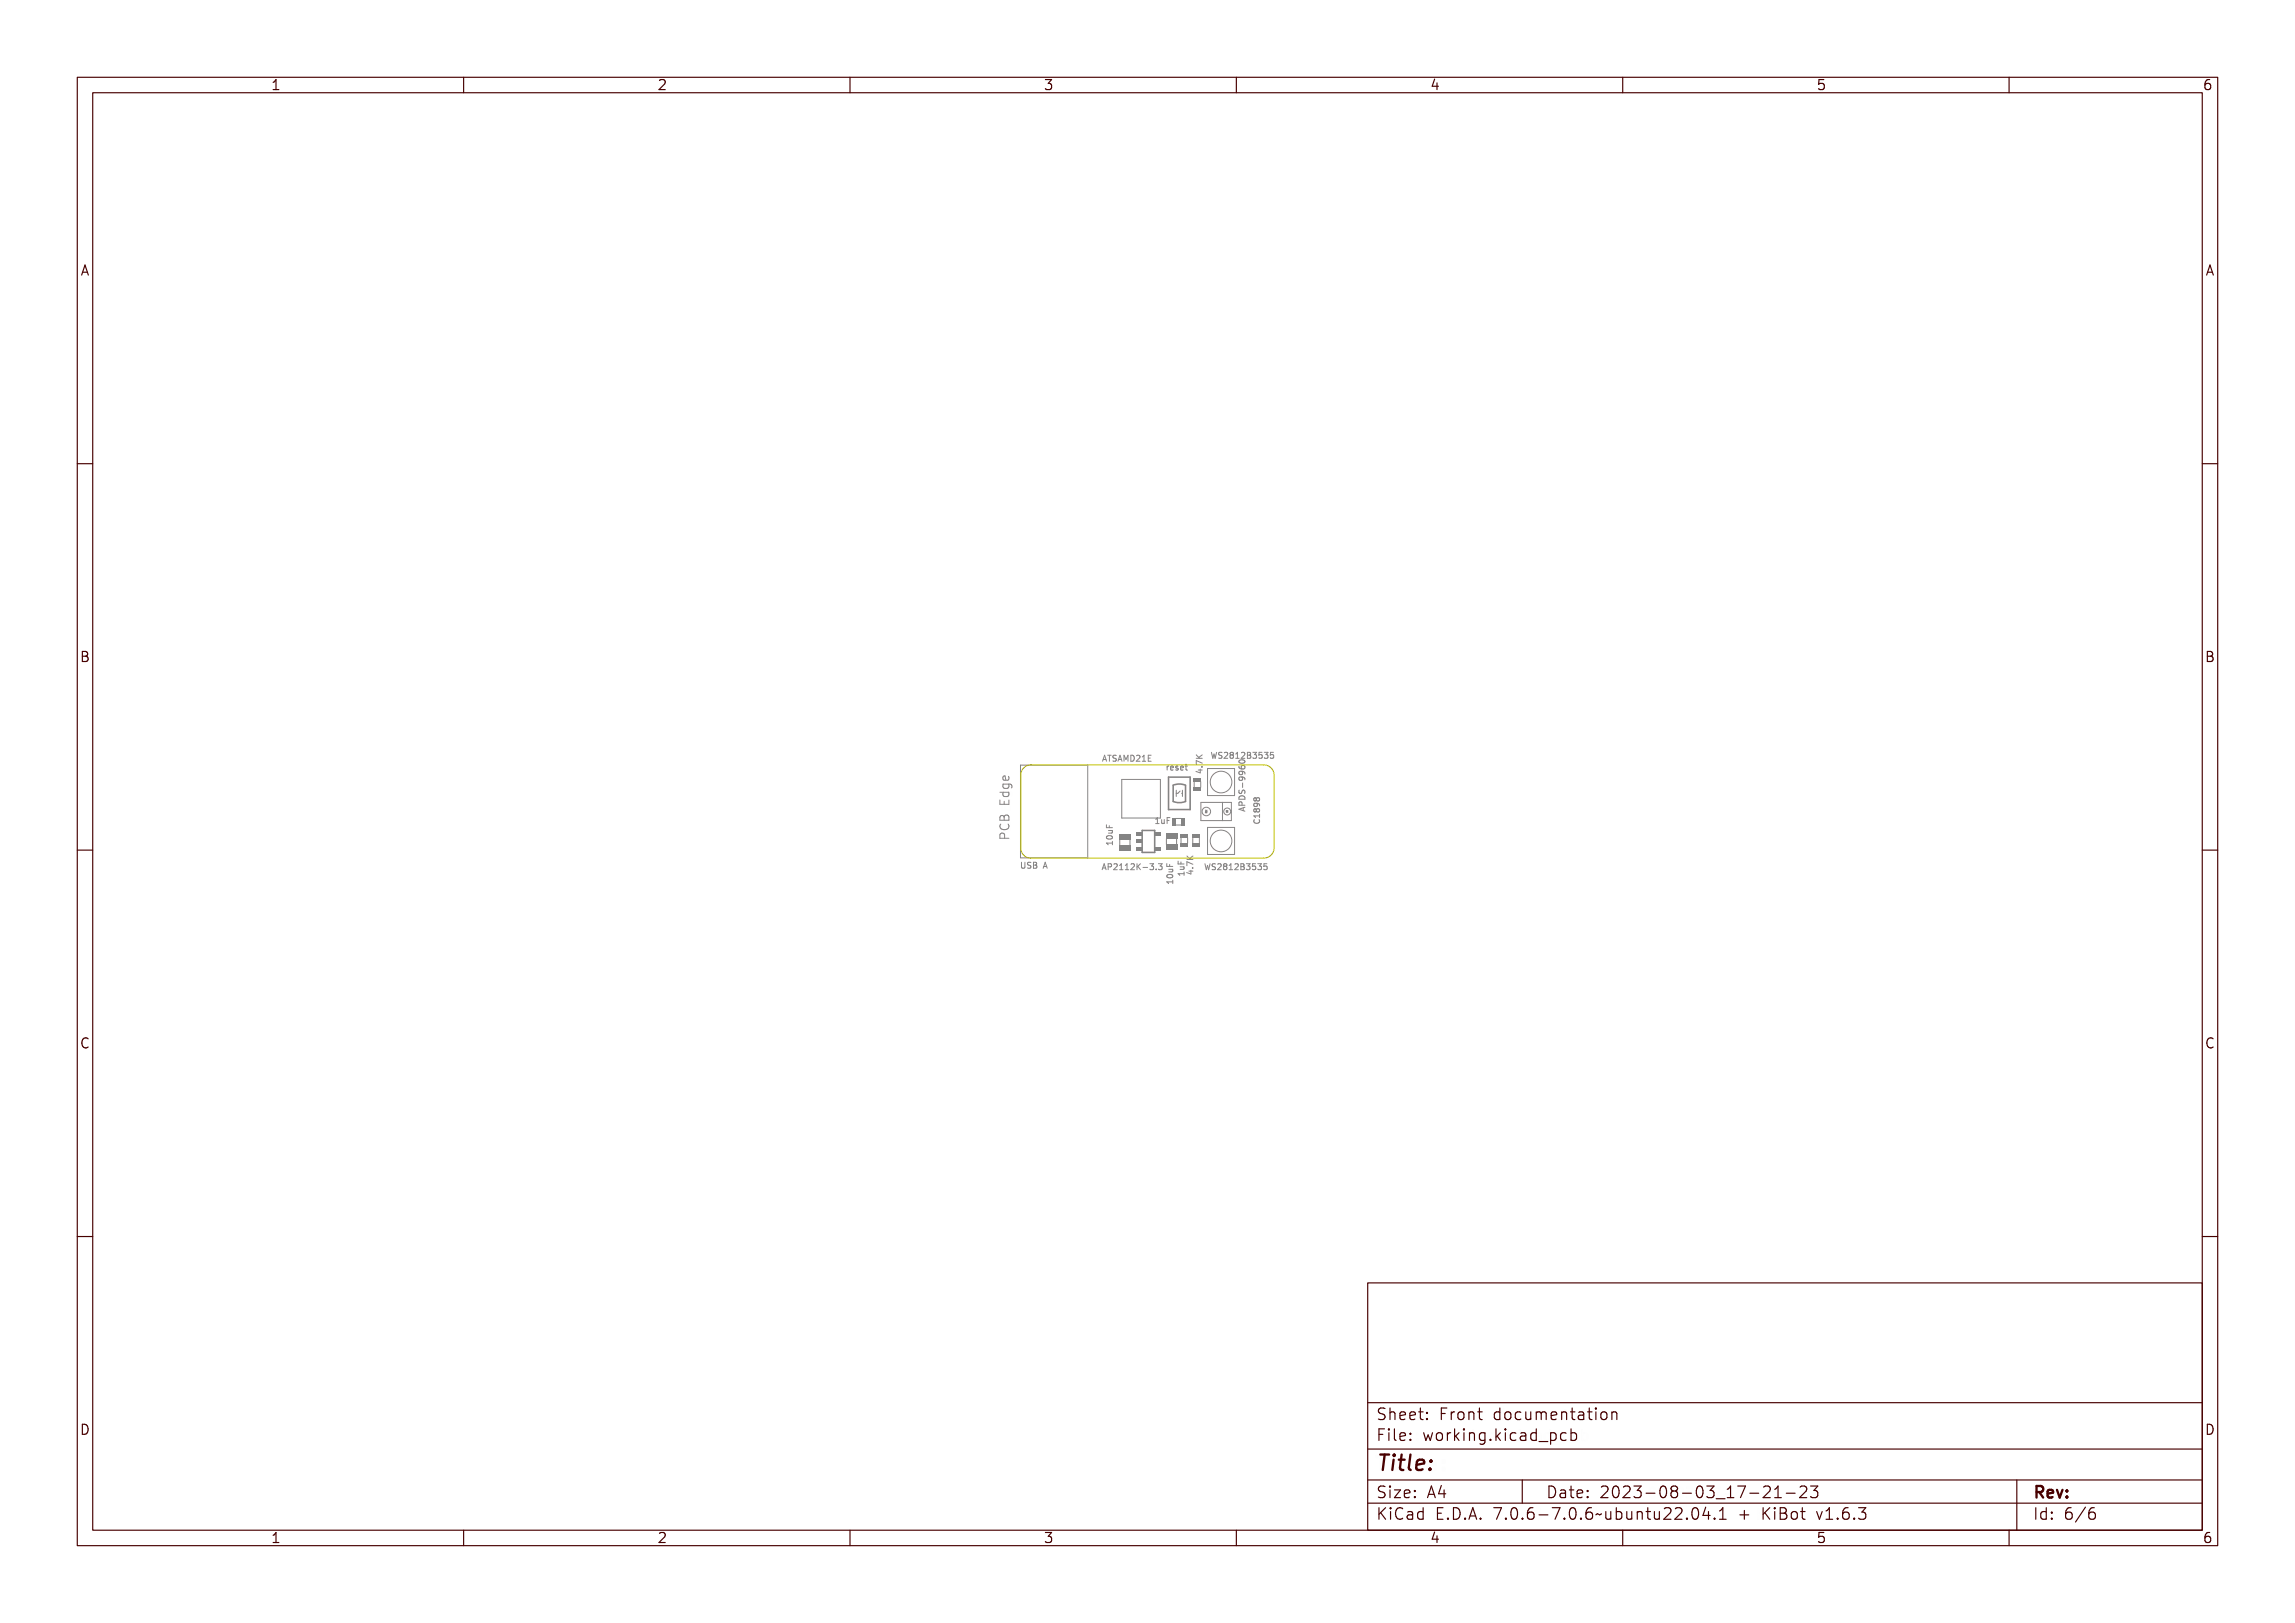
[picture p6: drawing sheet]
<svg xmlns="http://www.w3.org/2000/svg" width="297mm" height="210mm" viewBox="0 0 297 210" stroke-linecap="round" stroke-linejoin="round" font-family="sans-serif">
<defs><g id="words">
<text font-size="2.7" fill="#480000" x="178" y="190.3">Title:</text>
<g font-size="2" fill="#480000">
<text x="178" y="183.7">Sheet: Front documentation</text>
<text x="178" y="186.5">File: working.kicad_pcb</text>
<text x="178" y="193.9">Size: A4</text>
<text x="178" y="196.6">KiCad E.D.A. 7.0.6-7.0.6~ubuntu22.04.1 + KiBot v1.6.3</text>
<text x="200" y="193.9">Date: 2023-08-03_17-21-23</text>
<text x="263" y="196.6">Id: 6/6</text>
<text x="263" y="193.9">Rev:</text>
</g>
<g font-size="1.7" fill="#480000">
<text x="35" y="11.7">1</text>
<text x="85" y="11.7">2</text>
<text x="135" y="11.7">3</text>
<text x="185" y="11.7">4</text>
<text x="235" y="11.7">5</text>
<text x="285" y="11.7">6</text>
<text x="10.5" y="35.7">A</text>
<text x="285.5" y="35.7">A</text>
<text x="10.5" y="85.6">B</text>
<text x="285.5" y="85.6">B</text>
<text x="10.5" y="135.7">C</text>
<text x="285.5" y="135.7">C</text>
<text x="10.5" y="185.6">D</text>
<text x="285.5" y="185.6">D</text>
<text x="35" y="199.7">1</text>
<text x="85" y="199.7">2</text>
<text x="135" y="199.7">3</text>
<text x="185" y="199.7">4</text>
<text x="235" y="199.7">5</text>
<text x="285" y="199.7">6</text>
</g>
<g font-size="1" fill="#848484">
<text x="142.6" y="98.5">ATSAMD21E</text>
<text x="150.6" y="99.7">reset</text>
<text x="155.6" y="100.2" transform="rotate(-90 155.6 100.2)">4.7K</text>
<text x="158.2" y="98.2">WS2812B3535</text>
<text x="149.7" y="106.6">1uF</text>
<text x="161.1" y="105.1" transform="rotate(-90 161.1 105.1)">APDS-9960</text>
<text x="132" y="112.4">USB A</text>
<text x="142.5" y="112.6">AP2112K-3.3</text>
<text x="144" y="109.1" transform="rotate(-90 144 109.1)">10uF</text>
<text x="153.3" y="113.2" transform="rotate(-90 153.3 113.2)">1uF</text>
<text x="154.4" y="113.1" transform="rotate(-90 154.4 113.1)">4.7K</text>
<text x="155.8" y="112.6">WS2812B3535</text>
<text x="151.8" y="114.1" transform="rotate(-90 151.8 114.1)">10uF</text>
</g>
</g></defs>
<g fill="none" stroke="#848484" stroke-width=".13">
<path d="M142.8 97.8h.2l.2 .7h-.1l-.1-.2h-.2l-.1 .2h-.1zM142.9 97.9l.1 .3h-.2zM143.2 97.8h.6v.1h-.2v.6h-.1v-.6h-.3zM144 97.8h.2h.1v.1a.14 .14 0 0 0-.2 0 .14 .14 0 0 0 0 .2 .24 .24 0 0 1 .3 .2 .24 .24 0 0 1-.2 .3 .24 .24 0 0 1-.3-.2 .18 .18 0 0 0 .3 .1 .18 .18 0 0 0 0-.3 .24 .24 0 0 1-.3-.1 .24 .24 0 0 1 .1-.3zM144.7 97.8h.1l.3 .7h-.1l-.1-.2h-.3v.2h-.1zM144.8 97.9l.1 .3h-.2zM145.1 97.8h.2l.1 .4 .1-.4h.2v.7h-.1v-.6l-.2 .4-.2-.4v.6h-.1zM145.8 97.8a.39 .39 0 0 1 .5 .4 .39 .39 0 0 1-.5 .3zM145.9 97.9a.3 .3 0 0 1 .3 .3 .3 .3 0 0 1-.3 .2zM146.4 97.8a.27 .27 0 0 1 .4 .1 .27 .27 0 0 1-.1 .4l-.2 .1h.4v.1h-.5l.3-.3a.19 .19 0 0 0 0-.3 .19 .19 0 0 0-.3 0zM147.1 97.8h.2v.6h.2v.1h-.4v-.1h.1v-.5h-.1zM147.7 97.8h.4v.1h-.3v.2h.3v.1h-.3v.2h.3v.1h-.4z"/>
<path d="M148.6 98.1h.3M149 97.7h-.4v.8h.4M150.8 99.1l.2 .1a.15 .15 0 0 1 .1-.1 .15 .15 0 0 1 .1 .1 .19 .19 0 0 0-.2 0 .19 .19 0 0 0-.1 .2v.3h-.1zM151.4 99.2l.3-.1 .1 .3h-.4a.23 .23 0 0 0 .4 .2 .28 .28 0 0 1-.4 0 .28 .28 0 0 1 0-.4zM151.5 99.2h.2v.1h-.3zM152.1 99.1h.3v.1h-.3v.1a.21 .21 0 0 1 .3 .1 .21 .21 0 0 1-.1 .3 .21 .21 0 0 1-.3-.1h.1a.13 .13 0 0 0 .1 0 .13 .13 0 0 0 .1-.1l-.1-.1a.16 .16 0 0 1-.2-.1 .16 .16 0 0 1 .1-.2zM152.7 99.2l.2-.1 .2 .3h-.4a.23 .23 0 0 0 .4 .2 .28 .28 0 0 1-.5 0 .28 .28 0 0 1 .1-.4zM152.7 99.2h.2l.1 .1h-.3zM153.4 98.9h.1v.2h.2v.1h-.2v.3l.2 .2-.3-.1v-.4h-.2l.2-.1zM154.9 99.7h.4l.1-.1v.1h.2v.1h-.2v.3h-.1l-.4-.3zM154.9 98.4l.7 .3v.1l-.7-.3v.4zM154.9 97.7l.3 .3 .4-.3v.1l-.4 .3h.4v.1h-.7v-.1h.3l-.3-.3z"/>
<path d="M155 99.8h.3v.2zM155.5 99.2h.1v.1h-.1zM156.8 97.3l.2 .8 .1-.5 .2 .5 .1-.8M157.7 98.1h.1M157.8 97.3l-.1 .2 .1 .2M158.2 97.4h.1v.6l.1-.4h.1l.1 .4 .1-.6h.1l-.1 .8h-.1l-.1-.5-.1 .5h-.1zM158.9 97.4h.2h.2l-.1 .1a.14 .14 0 0 0-.2 0 .14 .14 0 0 0 .1 .2 .24 .24 0 0 1 .2 .2 .24 .24 0 0 1-.2 .3 .24 .24 0 0 1-.2-.2 .18 .18 0 0 0 .2 .1 .18 .18 0 0 0 .1-.3 .24 .24 0 0 1-.3-.1 .24 .24 0 0 1 0-.3zM159.5 97.4a.27 .27 0 0 1 .4 .1 .27 .27 0 0 1-.1 .4l-.2 .2h.3v.1h-.4l.2-.4a.19 .19 0 0 0 .1-.3 .19 .19 0 0 0-.3 0zM160.2 97.4a.21 .21 0 0 1 .3 0 .21 .21 0 0 1-.1 .3 .22 .22 0 0 1 .1 .4 .22 .22 0 0 1-.3 0 .22 .22 0 0 1 0-.4l-.1-.1zM160.3 98.5a.41 .41 0 0 0 .4 .3 .41 .41 0 0 0 .4-.3M160.3 99.1v.2M160.5 99.6l.3-.1a.31 .31 0 0 1 .4 .3 .44 .44 0 0 1-.4 .2 .44 .44 0 0 1-.4-.2z"/>
<path d="M160.5 99.7a.34 .34 0 0 1 .6 .1 .34 .34 0 0 1-.6-.1zM160.6 99.2l.2-.1h.2l.1 .1M160.8 97.4h.2v.7h.2v.1h-.4v-.1h.1v-.6h-.1zM161.4 97.4a.27 .27 0 0 1 .4 .1 .27 .27 0 0 1-.2 .4l-.1 .2h.3v.1h-.5l.3-.4a.19 .19 0 0 0 0-.3 .19 .19 0 0 0-.2 0zM162 97.4h.2a.18 .18 0 0 1 .2 .1 .18 .18 0 0 1-.1 .2 .21 .21 0 0 1 .2 .3 .21 .21 0 0 1-.3 .2h-.2zM162.1 97.8h.1a.14 .14 0 0 1 .2 .1 .14 .14 0 0 1-.2 .2h-.1zM162.1 97.5h.1a.12 .12 0 0 1 .1 .1 .12 .12 0 0 1-.1 .1h-.1zM162.6 97.4a.23 .23 0 0 1 .4 0 .23 .23 0 0 1-.1 .3 .23 .23 0 0 1 .1 .4 .23 .23 0 0 1-.4-.1 .18 .18 0 0 0 .2 .1 .18 .18 0 0 0 .1-.2 .18 .18 0 0 0-.2-.1v-.1a.15 .15 0 0 0 .2-.1 .15 .15 0 0 0 0-.2 .15 .15 0 0 0-.2 .1zM163.2 97.4h.4v.1h-.3v.2a.28 .28 0 0 1 .4 .3 .28 .28 0 0 1-.5 .1v-.1a.2 .2 0 0 0 .3 .1 .2 .2 0 0 0 0-.3 .2 .2 0 0 0-.3 0zM163.9 97.4a.23 .23 0 0 1 .3 0 .23 .23 0 0 1 0 .3 .23 .23 0 0 1 0 .4 .23 .23 0 0 1-.4-.1 .18 .18 0 0 0 .3 .1 .18 .18 0 0 0 .1-.2 .18 .18 0 0 0-.2-.1v-.1a.15 .15 0 0 0 .2-.1 .15 .15 0 0 0-.1-.2 .15 .15 0 0 0-.2 .1zM164.5 97.4h.4v.1h-.3v.2a.28 .28 0 0 1 .3 .3 .28 .28 0 0 1-.4 .1v-.1a.2 .2 0 0 0 .2 .1 .2 .2 0 0 0 .1-.3 .2 .2 0 0 0-.3 0zM129.4 103.5v.6h1.2v-.6"/>
<path d="M129.4 102.5h1.2M129.5 105.6l.2-.1 .3 .2a.31 .31 0 0 1 .2-.2 .31 .31 0 0 1 .4 .2v.4h-1.2v-.4zM129.5 106.6a.47 .47 0 0 0 0 .6 .47 .47 0 0 0 .6 .2 .44 .44 0 0 0 .4-.3 .44 .44 0 0 0 0-.5M129.5 103.3h1.2v.2h-.1l.1 .1a.42 .42 0 0 1-.4 .5 .42 .42 0 0 1-.4-.6h.1h-.5zM129.6 104.2h.1v.6h.3v-.5h.2v.5h.4v-.6h.1v.7h-1.1zM129.6 107.1h.2l-.1 .1a.47 .47 0 0 0 .4 .4 .47 .47 0 0 0 .5-.4l-.1-.1h.2a.56 .56 0 0 1-.5 .7 .56 .56 0 0 1-.6-.7zM129.7 106.2l.3-.1 .1 .2a.31 .31 0 0 1 .4-.2 .31 .31 0 0 1 .2 .4v.3h-1.1zM129.7 108a.38 .38 0 0 1 .5 0 .38 .38 0 0 1 .1 .5h.4v.2h-1.1zM129.7 106.3h.3v.4h-.3zM129.8 108.2h.3v.3h-.4zM129.8 101.5h.9l.3 .2-.1 .3M129.8 101.5v.3l.2 .2h.3l.2-.1v-.4"/>
<path d="M129.8 102.5v.3l.2 .3h.3l.2-.1v-.5M129.9 102.4h.8a.41 .41 0 0 1 .3 .6h-.1a.29 .29 0 0 0 0-.3 .29 .29 0 0 0-.3-.2l.1 .1a.41 .41 0 0 1-.4 .5 .41 .41 0 0 1-.4-.5l.1-.1h-.1zM130 101.5l.3-.1v.6a.33 .33 0 0 0 .3-.2 .33 .33 0 0 0-.1-.4h.2a.44 .44 0 0 1-.3 .8 .44 .44 0 0 1-.4-.7zM130 103.7v.4M130 105.7v.4M130 108.5v-.6l-.2-.1-.3 .1-.1 .1v.5h1.2M130 101.6h.2v.4l-.2-.1zM130 103.5h.4l.2 .1a.31 .31 0 0 1-.3 .3 .31 .31 0 0 1-.3-.3zM130 102.6h.4l.2 .1a.3 .3 0 0 1-.3 .3 .3 .3 0 0 1-.3-.3zM130.2 106.3h.3l.1 .4h-.4zM130.5 100.5l.1 .3-.2 .2-.6-.1v-.4l.3-.1 .1 .6M132.1 111.6h.1v.5a.14 .14 0 0 0 .1 .2 .14 .14 0 0 0 .1-.2v-.5h.1v.5a.25 .25 0 0 1-.2 .3 .25 .25 0 0 1-.2-.3z"/>
<path d="M132.7 111.7l.3-.1h.1v.1a.15 .15 0 0 0-.3 0 .14 .14 0 0 0 .1 .2 .24 .24 0 0 1 .3 .2 .24 .24 0 0 1-.2 .3 .24 .24 0 0 1-.3-.2 .18 .18 0 0 0 .2 .1 .18 .18 0 0 0 .1-.2 .24 .24 0 0 1-.3-.1 .24 .24 0 0 1 0-.3zM133.3 111.6h.2a.18 .18 0 0 1 .3 .1 .18 .18 0 0 1-.2 .3 .21 .21 0 0 1 .2 .2 .21 .21 0 0 1-.3 .2h-.2zM133.4 112h.1a.14 .14 0 0 1 .2 .2 .14 .14 0 0 1-.2 .1h-.1zM133.4 111.7h.1a.12 .12 0 0 1 .2 .1 .12 .12 0 0 1-.2 .1h-.1zM134.7 111.6h.2l.2 .8h-.1l-.1-.2h-.2l-.1 .2h-.1zM134.8 111.7l.1 .4h-.2zM135.1 112.1h.3M135.3 111.6l.2 .7M142.8 111.8h.1l.2 .8h-.1v-.2h-.3v.2h-.1zM142.8 111.9l.2 .4h-.3zM143.2 108.7h.7v-.2h.1v.4h-.1v-.1h-.6l.1 .2h-.1zM143.2 106.7h.1v.3h.2v-.3h.1v.3h.4v.1h-.8z"/>
<path d="M143.3 111.8h.2a.25 .25 0 0 1 .2 .3 .25 .25 0 0 1-.3 .2v.3h-.1zM143.3 108l.3-.1a.31 .31 0 0 1 .4 .2 .44 .44 0 0 1-.4 .3 .44 .44 0 0 1-.4-.3zM143.3 108.1a.34 .34 0 0 1 .6 .1 .34 .34 0 0 1-.6-.1zM143.4 111.9h.1a.14 .14 0 0 1 .1 .1 .14 .14 0 0 1-.1 .2h-.1zM143.4 107.3h.6l-.1 .1a.18 .18 0 0 1 .1 .2 .18 .18 0 0 1-.2 .1h-.4v-.1h.5v-.2h-.5zM143.9 111.8a.27 .27 0 0 1 .4 .1 .27 .27 0 0 1-.2 .4l-.1 .2h.3v.1h-.4l.2-.4a.18 .18 0 0 0 .1-.3 .18 .18 0 0 0-.3 0zM144.5 111.8h.3v.7h.2v.1h-.5v-.1h.2v-.6h-.2zM145.2 111.8h.2v.7h.2v.1h-.4v-.1h.1v-.6h-.1zM145.7 111.8a.27 .27 0 0 1 .5 .1 .27 .27 0 0 1-.2 .4l-.2 .2h.4v.1h-.5l.3-.4a.18 .18 0 0 0 0-.3 .18 .18 0 0 0-.3 0zM146.3 111.8h.1v.3l.4-.3h.1l-.3 .3 .3 .5h-.1l-.3-.4-.1 .4h-.1zM147.1 112.2h.2v.1h-.2zM147.6 111.8a.23 .23 0 0 1 .4 0 .23 .23 0 0 1-.1 .4 .23 .23 0 0 1 .1 .4 .23 .23 0 0 1-.4-.2 .18 .18 0 0 0 .2 .1 .18 .18 0 0 0 .1-.2 .18 .18 0 0 0-.2-.1v-.1a.15 .15 0 0 0 .2 0 .15 .15 0 0 0 0-.2 .15 .15 0 0 0-.2 0z"/>
<path d="M148.4 112.4h.1v.2h-.1zM148.9 111.8a.23 .23 0 0 1 .3 0 .23 .23 0 0 1 0 .4 .23 .23 0 0 1 0 .4 .23 .23 0 0 1-.4-.2 .18 .18 0 0 0 .3 .1 .18 .18 0 0 0 .1-.2 .18 .18 0 0 0-.2-.1v-.1a.15 .15 0 0 0 .2 0 .15 .15 0 0 0-.1-.2 .15 .15 0 0 0-.2 0zM149.8 105.9l.3-.1v.7h.1v.1h-.4v-.1h.2v-.6l-.2 .1zM149.9 111.8h.5l-.3 .3h.3v.4h-.2h-.3M150.4 106h.1v.5h.1l.1-.1v-.4h.1v.6l-.1-.1a.18 .18 0 0 1-.2 .1 .18 .18 0 0 1-.1-.2zM151 105.8h.5v.1h-.4v.3h.3h-.3v.4h-.1zM151 113.7h.7v-.2h.1v.5h-.1v-.2h-.6l.1 .2h-.1zM151 111.7h.1v.3h.3v-.3v.3h.4v.1h-.8zM151.1 113l.3-.1a.31 .31 0 0 1 .4 .3 .44 .44 0 0 1-.4 .2 .44 .44 0 0 1-.4-.2zM151.1 113.1a.34 .34 0 0 1 .6 .1 .34 .34 0 0 1-.6-.1zM151.2 112.3h.6l-.1 .1a.18 .18 0 0 1 .1 .2 .18 .18 0 0 1-.2 .2h-.4v-.1l.5-.1v-.1l-.5-.1zM152.5 112.8h.7v-.2h.1v.4h-.1v-.1h-.6v.1h-.1z"/>
<path d="M152.5 111.4h.1v.3h.2v-.3h.1v.3h.4v.1h-.8zM152.7 112h.6l-.1 .1a.18 .18 0 0 1 .1 .2 .18 .18 0 0 1-.3 .1h-.3v-.1h.5v-.2h-.5zM153.7 112.6h.4l.1-.1v.1h.2v.1h-.2v.3h-.1l-.4-.3zM153.7 111.3l.7 .3v.1l-.7-.3v.4zM153.7 110.6l.3 .3 .4-.3v.1l-.4 .3h.4v.1h-.7v-.1h.3l-.3-.3zM153.7 112.7h.4v.3zM154.3 112.1h.1v.1h-.1zM154.4 108.5v.7M155.2 108.5v.7M155.8 111.8h.1l.1 .6 .1-.4h.1v.4l.1-.6h.1l-.1 .8h-.1l-.1-.5-.1 .5h-.1zM156 104.8l.2 .2M156 105.1v.1h.2"/>
<path d="M156 104.8h.2l-.1 .1 .1 .1h-.2l.1-.1zM156 105v.1M156 105h.1M156 105h.2l-.1 .1 .1 .1h-.2zM156 105.1h.1M156.1 105v.1M156.1 105.1v.1M156.2 105l-.1 .1M156.2 104.8l-.2 .2M156.6 111.9l.2-.1h.1v.1a.15 .15 0 0 0-.3 0 .14 .14 0 0 0 .1 .2 .24 .24 0 0 1 .3 .2 .24 .24 0 0 1-.2 .3 .24 .24 0 0 1-.3-.2 .18 .18 0 0 0 .3 .1 .18 .18 0 0 0 0-.2 .24 .24 0 0 1-.3-.1 .24 .24 0 0 1 .1-.3zM157.1 111.8a.27 .27 0 0 1 .4 .1 .27 .27 0 0 1-.1 .4l-.2 .2h.4v.1h-.5l.3-.4a.18 .18 0 0 0 0-.3 .18 .18 0 0 0-.3 0zM157.8 111.8a.21 .21 0 0 1 .3 0 .21 .21 0 0 1 0 .4 .22 .22 0 0 1 0 .3 .22 .22 0 0 1-.3 0 .22 .22 0 0 1 .1-.3l-.1-.1z"/>
<path d="M158.4 111.8h.3v.7h.1v.1h-.4v-.1h.2v-.6h-.2zM158.7 105.1h.2M158.7 104.9v.1h.2M158.7 104.9h.1M158.7 105h.2v.1h-.2zM158.7 104.9l.2-.1-.1 .1 .1 .1h-.2zM158.7 104.9l.1 .1M158.8 104.9v.1zM158.9 104.9l-.1 .1M159 111.8a.27 .27 0 0 1 .4 .1 .27 .27 0 0 1-.1 .4l-.2 .2h.3v.1h-.4l.3-.4a.19 .19 0 0 0 0-.3 .19 .19 0 0 0-.3 0zM159.6 111.8h.2a.18 .18 0 0 1 .3 .1 .18 .18 0 0 1-.1 .3 .21 .21 0 0 1 .1 .2 .21 .21 0 0 1-.3 .2h-.2zM159.7 112.2h.1a.14 .14 0 0 1 .2 .1 .14 .14 0 0 1-.2 .2h-.1z"/>
<path d="M159.7 111.9h.1a.12 .12 0 0 1 .2 .1 .12 .12 0 0 1-.2 .1h-.1zM160.3 111.8a.23 .23 0 0 1 .3 0 .23 .23 0 0 1-.1 .4 .23 .23 0 0 1 .1 .4 .23 .23 0 0 1-.4-.2 .18 .18 0 0 0 .3 .1 .18 .18 0 0 0 .1-.2 .18 .18 0 0 0-.2-.1v-.1a.15 .15 0 0 0 .2 0 .15 .15 0 0 0-.1-.2 .15 .15 0 0 0-.2 0zM160.4 104.7l.7-.2v.1h-.2v.3h.2v.2l-.7-.3zM160.4 100.2h.1a.22 .22 0 0 0 0 .3 .22 .22 0 0 0 .2 0 .25 .25 0 0 1 .1-.3 .25 .25 0 0 1 .4 .1 .25 .25 0 0 1-.3 .3 .35 .35 0 0 1-.4 0 .35 .35 0 0 1-.1-.4zM160.4 102.7h.1a.15 .15 0 0 0 0 .3 .15 .15 0 0 0 .2-.1 .24 .24 0 0 1 .2-.3 .24 .24 0 0 1 .3 .2 .24 .24 0 0 1-.2 .3 .18 .18 0 0 0 .1-.2 .18 .18 0 0 0-.3-.1 .25 .25 0 0 1-.3 .3 .25 .25 0 0 1-.1-.4zM160.4 103.9h.3l.1 .3h.3v.1h-.7zM160.5 101.5l.1-.1a.35 .35 0 0 1 .4 0 .35 .35 0 0 1 .1 .4h-.1a.22 .22 0 0 0 0-.2 .22 .22 0 0 0-.2-.1 .25 .25 0 0 1 0 .4 .25 .25 0 0 1-.4-.1 .25 .25 0 0 1 .1-.3zM160.5 100.8h.1a.35 .35 0 0 1 .4 0 .35 .35 0 0 1 .1 .4h-.1a.22 .22 0 0 0 0-.2 .22 .22 0 0 0-.2-.1 .25 .25 0 0 1 0 .3 .25 .25 0 0 1-.4 0 .25 .25 0 0 1 .1-.4zM160.5 104.8l.4-.2v.3zM160.5 103.3h.1a.38 .38 0 0 1 .4 0 .38 .38 0 0 1 .1 .4h-.7zM160.5 104h.2l.1 .2h-.3zM160.5 103.4h.4l.2 .3h-.6z"/>
<path d="M160.8 102.1h.1v.3h-.1zM160.9 111.8h.4v.1h-.3v.2a.28 .28 0 0 1 .3 .3 .28 .28 0 0 1-.4 .1v-.1a.2 .2 0 0 0 .2 .1 .2 .2 0 0 0 .1-.3 .2 .2 0 0 0-.3 0zM161.5 111.8a.23 .23 0 0 1 .3 0 .23 .23 0 0 1 0 .4 .23 .23 0 0 1 .1 .4 .23 .23 0 0 1-.4-.2 .18 .18 0 0 0 .2 .1 .18 .18 0 0 0 .1-.2 .18 .18 0 0 0-.2-.1v-.1a.15 .15 0 0 0 .2 0 .15 .15 0 0 0 0-.2 .15 .15 0 0 0-.3 0zM162.1 111.8h.4v.1h-.3v.2a.28 .28 0 0 1 .4 .3 .28 .28 0 0 1-.5 .1v-.1a.2 .2 0 0 0 .3 .1 .2 .2 0 0 0 0-.3 .2 .2 0 0 0-.3 0zM162.3 106.1a.33 .33 0 0 0 .3 .4 .33 .33 0 0 0 .3-.4M162.4 105.7h.6v-.1h.1v.4h-.1v-.2h-.5v.2h-.1zM162.4 106.2h.1a.26 .26 0 0 0 .2 .3 .26 .26 0 0 0 .3-.3h.1a.34 .34 0 0 1-.1 .4 .34 .34 0 0 1-.4 0l-.2-.1zM162.4 105.1l.2-.1 .1 .1a.21 .21 0 0 1 .3 0 .21 .21 0 0 1 0 .3 .21 .21 0 0 1-.3-.1 .2 .2 0 0 1-.3 .1 .2 .2 0 0 1 0-.3zM162.4 103.9l.2-.1 .1 .1a.21 .21 0 0 1 .3 0 .21 .21 0 0 1 0 .3 .21 .21 0 0 1-.3-.1 .2 .2 0 0 1-.3 .1 .2 .2 0 0 1 0-.3zM162.5 104.4a.37 .37 0 0 1 .4 0 .37 .37 0 0 1 .2 .4h-.1v-.3h-.2a.24 .24 0 0 1-.1 .3 .24 .24 0 0 1-.3 0 .24 .24 0 0 1 .1-.4zM162.6 103.4l.1-.2 .3 .2-.1 .2-.3-.1M162.6 103.9l.1 .2v.2h-.4v-.2l.1-.2 .4 .1 .2 .1v.2"/>
<path d="M162.6 104.8l.1-.2 .3 .2-.1 .3-.3-.2M162.6 103.4l-.2-.2-.1 .2 .1 .2 .2-.1M162.6 104.8l-.2-.2-.1 .2 .1 .3 .2-.2M162.6 103.4v.1M162.6 104.8v.1M162.8 111.8h.5l-.3 .3h.2l.1 .3-.2 .1h-.2M163 105.4v.4M163 105.6h-.7l.2 .2M164 111.8h-.4l-.1 .3h.4l.1 .4h-.2h-.3"/>
<circle cx="160.3" cy="97.6" r=".13"/>
<circle cx="160.3" cy="97.9" r=".15"/>
<circle cx="160.8" cy="99.8" r=".07"/>
<circle cx="143.6" cy="108.1" r=".07"/>
<circle cx="151.4" cy="113.2" r=".07"/>
<circle cx="158" cy="112" r=".13"/>
<circle cx="158" cy="112.4" r=".15"/>
<circle cx="160.6" cy="101.7" r=".17"/>
<circle cx="160.6" cy="101" r=".17"/>
<circle cx="160.9" cy="100.4" r=".17"/>
<circle cx="162.6" cy="105.2" r=".13"/>
<circle cx="162.6" cy="104" r=".13"/>
<circle cx="162.6" cy="104.6" r=".16"/>
<circle cx="162.9" cy="104" r=".14"/>
<circle cx="162.9" cy="105.2" r=".14"/>
</g>
<g fill="#848484">
<path d="M154.3 108h1v.5h-1z" fill-rule="evenodd"/>
<path d="M154.3 109.1h1v.5h-1z" fill-rule="evenodd"/>
</g>
<path d="M132.1 99h8.7v12h-8.7zM152.8 108.4v.7M153.7 108.4v.7" fill="none" stroke="#848484" stroke-width=".13"/>
<g fill="#848484">
<path d="M152.8 107.9h.9v.5h-.9z" fill-rule="evenodd"/>
<path d="M152.8 109.1h.9v.5h-.9z" fill-rule="evenodd"/>
</g>
<path d="M147.8 107.5h1.6v2.8h-1.6z" fill="none" stroke="#848484" stroke-width=".2"/>
<g fill="#848484">
<path d="M149.5 107.7h.6v.5h-.6z" fill-rule="evenodd"/>
<path d="M147.1 107.7h.7v.5h-.7z" fill-rule="evenodd"/>
<path d="M147.1 108.6h.7v.5h-.7z" fill-rule="evenodd"/>
<path d="M149.5 109.6h.6v.5h-.6z" fill-rule="evenodd"/>
<path d="M147.1 109.6h.7v.5h-.7z" fill-rule="evenodd"/>
</g>
<path d="M145.2 100.9h5v5h-5zM154.5 101.2v.7M155.4 101.2v.7" fill="none" stroke="#848484" stroke-width=".13"/>
<g fill="#848484">
<path d="M154.5 101.8h.9v.5h-.9z" fill-rule="evenodd"/>
<path d="M154.5 100.7h.9v.5h-.9z" fill-rule="evenodd"/>
</g>
<g fill="none" stroke="#848484" stroke-width=".13">
<path d="M156.3 99.4h3.5v3.5h-3.5zM152.1 105.9h.8M152.1 106.8h.8M155.4 103.8h4v2.4h-4zM158.2 103.8v2.4"/>
<circle cx="156.1" cy="105" r=".55"/>
<circle cx="158" cy="101.2" r="1.4"/>
<circle cx="158.8" cy="105" r=".45"/>
</g>
<g fill="#848484">
<path d="M151.7 105.9h.5v.9h-.5z" fill-rule="evenodd"/>
<path d="M152.8 105.9h.5v.9h-.5z" fill-rule="evenodd"/>
</g>
<path d="M150.9 108.5v.8M152.3 108.5v.8" fill="none" stroke="#848484" stroke-width=".13"/>
<g fill="#848484">
<path d="M150.9 107.8h1.4v.7h-1.4z" fill-rule="evenodd"/>
<path d="M150.9 109.2h1.4v.8h-1.4z" fill-rule="evenodd"/>
</g>
<path d="M144.9 108.6v.8M146.2 108.6v.8" fill="none" stroke="#848484" stroke-width=".13"/>
<g fill="#848484">
<path d="M144.8 109.3h1.5v.8h-1.5z" fill-rule="evenodd"/>
<path d="M144.8 107.9h1.5v.7h-1.5z" fill-rule="evenodd"/>
</g>
<g fill="none" stroke="#848484" stroke-width=".13">
<path d="M152.2 102.3v.8M152.7 102.4l-.3 .3h-.2M152.9 102.7h.1M153 102.3v.8M156.3 107.1h3.5v3.5h-3.5z"/>
<circle cx="158" cy="108.8" r="1.4"/>
</g>
<path d="M151.2 100.6h2.8v4.2h-2.8zM151.8 101.6a2.09 2.09 0 0 1 1.6 0v2.1a2.09 2.09 0 0 1-1.6 0z" fill="none" stroke="#848484" stroke-width=".2"/>
<path d="M132.4 99.5l.6-.5h.4h30.1a1.35 1.35 0 0 1 1.4 1.3v9.4a1.35 1.35 0 0 1-1.4 1.3h-30.1a1.27 1.27 0 0 1-1.3-1.2v-9.6z" fill="none" stroke="#c2c200" stroke-width=".13"/>
<g fill="none" stroke="#480000" stroke-width=".15">
<path d="M10 10h277v190h-277zM12 12h273v186h-273zM60 10v2M110 10v2M160 10v2M210 10v2M260 10v2M10 60h2M285 60h2M10 110h2M285 110h2M10 160h2"/>
<path d="M285 160h2M177 166h108v32h-108zM60 198v2M110 198v2M160 198v2M177 181.5h108M177 187.5h108M177 191.5h108M177 194.5h108M178.1 195.2h.2v.6l.6-.6h.3l-.6 .6 .6 .8h-.2l-.5-.7-.2 .2v.5h-.2zM178.2 185h.9v.2h-.7v.4h.6v.2h-.6v.7h-.2zM178.3 182.4l.5-.1h.2v.2a.34 .34 0 0 0-.4-.1 .34 .34 0 0 0-.2 .4 .62 .62 0 0 1 .6 .7 .71 .71 0 0 1-.8 .2v-.2a.4 .4 0 0 0 .4 .1 .4 .4 0 0 0 .3-.3l-.4-.2a.4 .4 0 0 1-.3-.3 .4 .4 0 0 1 .1-.4z"/>
<path d="M178.3 192.5l.5-.1h.2v.2a.34 .34 0 0 0-.4-.1 .34 .34 0 0 0-.2 .4 .62 .62 0 0 1 .6 .7 .71 .71 0 0 1-.8 .2v-.2a.4 .4 0 0 0 .4 .1 .4 .4 0 0 0 .3-.3l-.4-.2a.4 .4 0 0 1-.3-.3 .4 .4 0 0 1 .1-.4zM179.4 182.2h.2v.6a.35 .35 0 0 1 .4-.1 .35 .35 0 0 1 .2 .4v.6h-.2v-.8l-.2-.1a.28 .28 0 0 0-.2 .3v.6h-.2zM179.5 185.4h.4v.9h.4v.2h-.9v-.2h.3v-.8h-.2zM179.5 192.8h.4v.9h.4v.1h-.9v-.1h.3v-.8h-.2zM179.5 195.6h.4v.9h.4v.1h-.9v-.1h.3v-.8h-.2zM179.7 184.9h.2v.3h-.2zM179.7 192.3h.2v.3h-.2zM179.7 195.1h.2v.3h-.2zM180.6 184.9h.4v1.3l.1 .1h.3v.2a.4 .4 0 0 1-.5-.4v-1h-.3zM180.6 192.8h.8v.1l-.6 .8h.6v.1h-.8v-.1l.6-.8h-.6zM180.7 182.8a.49 .49 0 0 1 .6-.1 .49 .49 0 0 1 .2 .5h-.8a.42 .42 0 0 0 .3 .4 .42 .42 0 0 0 .4-.1v.2a.6 .6 0 0 1-.8-.1 .6 .6 0 0 1 .1-.8zM180.7 195.4l.3-.2h.2h.3v.2a.43 .43 0 0 0-.6 0 .43 .43 0 0 0-.2 .5 .43 .43 0 0 0 .2 .5 .43 .43 0 0 0 .6 0v.2a.62 .62 0 0 1-.7 0 .62 .62 0 0 1-.3-.7z"/>
<path d="M180.8 182.9l.2-.1a.27 .27 0 0 1 .3 .3h-.6zM181.8 195.6a.5 .5 0 0 1 .6-.1 .5 .5 0 0 1 .2 .5v.6h-.1v-.1a.38 .38 0 0 1-.5 .2 .38 .38 0 0 1-.2-.5 .38 .38 0 0 1 .4-.2h.3a.35 .35 0 0 0-.3-.4 .35 .35 0 0 0-.4 .2zM181.9 182.8a.49 .49 0 0 1 .6-.1 .49 .49 0 0 1 .2 .5h-.8a.42 .42 0 0 0 .3 .4 .42 .42 0 0 0 .5-.1v.2a.6 .6 0 0 1-.9-.1 .6 .6 0 0 1 .1-.8zM181.9 185.5a.49 .49 0 0 1 .6-.1 .49 .49 0 0 1 .2 .5h-.8a.42 .42 0 0 0 .3 .4 .42 .42 0 0 0 .5-.1v.2a.6 .6 0 0 1-.9-.1 .6 .6 0 0 1 .1-.8zM181.9 192.9a.49 .49 0 0 1 .6-.1 .49 .49 0 0 1 .2 .5h-.8a.42 .42 0 0 0 .3 .4 .42 .42 0 0 0 .5-.1v.2a.6 .6 0 0 1-.9-.1 .6 .6 0 0 1 .1-.8zM182 196.2l.5-.1a.31 .31 0 0 1-.2 .4 .31 .31 0 0 1-.4-.1zM182 182.9l.2-.1a.27 .27 0 0 1 .3 .3h-.6zM182 185.6l.2-.1a.27 .27 0 0 1 .3 .3h-.6zM182 193l.2-.1a.27 .27 0 0 1 .3 .3h-.6zM183 195.7l.4-.2 .2 .2v-.6h.2v1.5h-.2v-.1a.42 .42 0 0 1-.5 .1 .42 .42 0 0 1-.2-.5zM183.2 195.8a.23 .23 0 0 1 .4 0v.3a.33 .33 0 0 1-.2 .4 .48 .48 0 0 1-.2-.7zM183.2 182.3h.2v.4h.4v.1h-.4v.7l.1 .1h.3v.1a.41 .41 0 0 1-.6-.3v-.6h-.3v-.1h.3z"/>
<path d="M183.3 185.4h.2v.3h-.2zM183.3 186.2h.2v.3h-.2zM183.3 192.8h.2v.3h-.2zM183.3 193.6h.2v.2h-.2zM184.5 182.7h.2v.3h-.2zM184.5 183.5h.2v.2h-.2zM185.2 185.4h.2l.2 .8 .1-.5h.2l.2 .5 .1-.8h.2l-.2 1.1h-.2l-.2-.7-.2 .7h-.1zM185.4 195.2h.9v.2h-.7v.4h.6v.2h-.6v.5h.7v.1h-.9zM185.7 192.4h.2l.5 1.4h-.2l-.1-.3h-.5l-.1 .3h-.2zM185.8 192.6l.2 .7h-.4zM186.6 182.3h.9v.2h-.7v.4h.6v.2h-.6v.6h-.2zM186.7 185.5a.56 .56 0 0 1 .8 .2 .56 .56 0 0 1-.3 .7 .57 .57 0 0 1-.6-.2 .57 .57 0 0 1 .1-.7z"/>
<path d="M186.8 185.6a.26 .26 0 0 1 .3-.1 .26 .26 0 0 1 .2 .2v.2a.33 .33 0 0 1-.3 .4l-.2-.2zM186.9 196.4h.2v.2h-.2zM187.1 192.4h.2v.9h.2v.2h-.2v.3h-.2v-.3h-.6v-.2zM187.1 192.6v.7h-.4zM187.8 195.2a.76 .76 0 0 1 .9 .7 .76 .76 0 0 1-.9 .7zM188 195.4a.5 .5 0 0 1 .5 .2 .5 .5 0 0 1 0 .5 .39 .39 0 0 1-.5 .4zM188 182.7h.2v.2a.41 .41 0 0 1 .6-.2v.2a.37 .37 0 0 0-.5-.1 .37 .37 0 0 0-.1 .4v.5h-.2zM188 185.4h.2v.2a.41 .41 0 0 1 .6-.2v.2a.37 .37 0 0 0-.5-.1 .37 .37 0 0 0-.1 .4v.6h-.2zM189.1 184.9h.1v.9l.5-.4h.2l-.4 .4 .5 .7h-.2l-.4-.6-.2 .1v.5h-.1zM189.1 182.8a.56 .56 0 0 1 .8 .2 .56 .56 0 0 1-.3 .7 .57 .57 0 0 1-.6-.2 .57 .57 0 0 1 .1-.7zM189.2 182.9a.26 .26 0 0 1 .3-.1 .26 .26 0 0 1 .2 .2v.2a.33 .33 0 0 1-.3 .4l-.2-.2zM189.3 196.4h.3v.2h-.3z"/>
<path d="M190.2 182.7h.2v.1a.35 .35 0 0 1 .4-.1 .35 .35 0 0 1 .3 .4v.6h-.2v-.8l-.2-.1a.28 .28 0 0 0-.3 .3v.6h-.2zM190.3 185.4h.4v.9h.4v.2h-.9v-.2h.4v-.8h-.3zM190.5 195.2h.3l.4 1.4h-.2l-.1-.3h-.5l-.1 .3h-.2zM190.6 184.9h.1v.3h-.1zM190.6 195.4l.2 .7h-.4zM191.4 185.4h.2v.1a.35 .35 0 0 1 .4-.1 .35 .35 0 0 1 .3 .4v.7h-.2v-.9l-.2-.1a.28 .28 0 0 0-.3 .3v.7h-.2zM191.7 182.3h.1v.4h.4v.1h-.4v.7l.1 .1h.3v.1a.41 .41 0 0 1-.5-.3v-.6h-.3v-.1h.3zM191.7 196.4h.3v.2h-.3zM192.7 185.5l.3-.2 .3 .2v-.1h.2v1a.53 .53 0 0 1-.8 .4v-.2a.36 .36 0 0 0 .4 .1 .36 .36 0 0 0 .2-.4l-.2 .1a.51 .51 0 0 1-.5-.2 .51 .51 0 0 1 0-.5zM192.8 185.6a.25 .25 0 0 1 .3-.1 .25 .25 0 0 1 .2 .2v.2a.32 .32 0 0 1-.3 .4 .47 .47 0 0 1-.2-.7zM193.8 195.2h.9l-.5 1.4h-.2l.5-1.2h-.7zM193.9 182.8l.3-.2 .3 .2v-.6h.2v1.5h-.2v-.1a.42 .42 0 0 1-.6 .1 .42 .42 0 0 1-.1-.5z"/>
<path d="M194.1 182.8a.42 .42 0 0 1 .4 .4 .42 .42 0 0 1-.3 .4 .48 .48 0 0 1-.1-.8zM194.1 186.2h.3v.3h-.3zM195.1 184.9h.2v.9l.4-.4h.3l-.5 .4 .5 .7h-.2l-.4-.6-.1 .1v.5h-.2zM195.1 182.8a.56 .56 0 0 1 .8 .2 .56 .56 0 0 1-.3 .7 .57 .57 0 0 1-.6-.2 .57 .57 0 0 1 .1-.7zM195.2 182.9a.26 .26 0 0 1 .3-.1 .26 .26 0 0 1 .2 .2v.2a.33 .33 0 0 1-.3 .4l-.2-.2zM195.3 196.4h.3v.2h-.3zM196.3 185.4h.5v.9h.3v.2h-.9v-.2h.4v-.8h-.3zM196.3 195.4a.45 .45 0 0 1 .5-.2 .45 .45 0 0 1 .3 .5v.2a.51 .51 0 0 1-.2 .6 .51 .51 0 0 1-.6 0l-.1-.6zM196.4 182.8l.5-.2 .2 .1v.2a.4 .4 0 0 0-.6 0 .4 .4 0 0 0 0 .6 .4 .4 0 0 0 .6 0v.2a.58 .58 0 0 1-.8-.1 .58 .58 0 0 1 .1-.8zM196.5 195.4a.39 .39 0 0 1 .4 .5v.2a.29 .29 0 0 1-.3 .4 .29 .29 0 0 1-.2-.4v-.5zM196.6 184.9h.2v.3h-.2zM197 191.5v3"/>
<path d="M197.4 182.7h.2v.8l.2 .1a.28 .28 0 0 0 .3-.3v-.6h.2v1h-.2v-.1a.35 .35 0 0 1-.4 .2 .35 .35 0 0 1-.3-.5zM197.6 185.5l.5-.2 .2 .1v.2a.4 .4 0 0 0-.6 0 .4 .4 0 0 0 0 .6 .4 .4 0 0 0 .6 0v.2a.58 .58 0 0 1-.8-.1 .58 .58 0 0 1 .1-.8zM197.7 196.4h.3v.2h-.3zM198.6 182.7h.1a.21 .21 0 0 1 .2-.1 .21 .21 0 0 1 .2 .2l.2-.2 .1 .1a1.27 1.27 0 0 1 .2 1h-.2v-.8l-.1-.1-.2 .1v.8h-.1v-.8l-.2-.1-.1 .1v.8h-.1zM198.7 185.4a.5 .5 0 0 1 .5-.1 .5 .5 0 0 1 .3 .5v.7h-.2v-.2a.38 .38 0 0 1-.5 .2 .38 .38 0 0 1-.2-.5 .38 .38 0 0 1 .5-.2h.2a.35 .35 0 0 0-.3-.4 .35 .35 0 0 0-.3 .2zM198.7 195.4l.3-.2h.2h.2v.2a.43 .43 0 0 0-.5 0 .43 .43 0 0 0-.1 .5 .44 .44 0 0 1 .6-.1 .44 .44 0 0 1 .1 .6 .47 .47 0 0 1-.6 .3 .47 .47 0 0 1-.3-.5v-.5zM198.8 186l.5-.1a.31 .31 0 0 1-.1 .4 .31 .31 0 0 1-.4-.1zM198.9 195.9a.3 .3 0 0 1 .4 .3 .3 .3 0 0 1-.4 .2l-.1-.2zM199.9 185.5l.3-.2 .3 .2v-.6h.2v1.6h-.2v-.2a.42 .42 0 0 1-.5 .1 .42 .42 0 0 1-.2-.5zM199.9 182.8a.49 .49 0 0 1 .6-.1 .49 .49 0 0 1 .2 .5h-.7a.42 .42 0 0 0 .2 .4 .42 .42 0 0 0 .5-.1v.2a.6 .6 0 0 1-.8-.1 .6 .6 0 0 1 0-.8zM200 196h.5v.2h-.5zM200 185.6a.23 .23 0 0 1 .4 0l.1 .3a.33 .33 0 0 1-.3 .4 .48 .48 0 0 1-.2-.7z"/>
<path d="M200.1 182.9l.2-.1a.27 .27 0 0 1 .3 .3h-.6zM200.1 192.4a.76 .76 0 0 1 1 .7 .76 .76 0 0 1-1 .7zM200.3 192.6a.5 .5 0 0 1 .5 .2 .5 .5 0 0 1 .1 .5 .39 .39 0 0 1-.6 .4zM200.9 186.8h1.2v.1h-1.2zM201 195.2h.9l-.5 1.4h-.2l.5-1.2h-.7zM201.1 182.7h.1v.1a.35 .35 0 0 1 .5-.1 .35 .35 0 0 1 .2 .4v.6h-.2v-.8l-.2-.1a.28 .28 0 0 0-.3 .3v.6h-.1zM201.4 192.8a.5 .5 0 0 1 .6-.1 .5 .5 0 0 1 .2 .5v.6h-.1v-.1a.38 .38 0 0 1-.5 .2 .38 .38 0 0 1-.2-.5 .38 .38 0 0 1 .4-.2h.3a.35 .35 0 0 0-.3-.4 .35 .35 0 0 0-.4 .2zM201.6 193.4l.5-.1a.31 .31 0 0 1-.2 .4 .31 .31 0 0 1-.4-.1zM202.2 185.4h.2v.1a.42 .42 0 0 1 .6-.1 .42 .42 0 0 1 .1 .5 .42 .42 0 0 1-.1 .5 .42 .42 0 0 1-.6-.1v.6h-.2zM202.5 182.3h.2v.4h.4v.1h-.4v.7l.1 .1h.3v.1a.41 .41 0 0 1-.6-.3v-.6h-.3v-.1h.3zM202.5 185.6a.24 .24 0 0 1 .3-.1 .24 .24 0 0 1 .1 .2l.1 .2a.32 .32 0 0 1-.3 .4 .48 .48 0 0 1-.2-.7zM202.5 196.4h.3v.2h-.3z"/>
<path d="M202.8 192.4h.2v.4h.4v.1h-.4v.7l.1 .1h.3v.1a.41 .41 0 0 1-.6-.3v-.6h-.3v-.1h.3zM203.5 182.7a.5 .5 0 0 1 .5-.1 .5 .5 0 0 1 .3 .5v.6h-.2v-.1a.38 .38 0 0 1-.5 .2 .38 .38 0 0 1-.2-.5 .38 .38 0 0 1 .5-.2h.2a.35 .35 0 0 0-.2-.4 .35 .35 0 0 0-.4 .2zM203.5 195.4a.45 .45 0 0 1 .6-.2 .45 .45 0 0 1 .2 .5v.2a.51 .51 0 0 1-.1 .6 .51 .51 0 0 1-.7 0l-.1-.6zM203.6 185.5l.5-.2 .2 .1v.2a.4 .4 0 0 0-.5 0 .4 .4 0 0 0 0 .6 .4 .4 0 0 0 .5 0v.2a.58 .58 0 0 1-.8-.1 .58 .58 0 0 1 .1-.8zM203.7 183.3l.4-.1a.31 .31 0 0 1-.1 .4 .31 .31 0 0 1-.4-.1zM203.7 195.4a.39 .39 0 0 1 .4 .5v.2a.29 .29 0 0 1-.2 .4 .29 .29 0 0 1-.3-.4v-.5zM203.9 192.9a.49 .49 0 0 1 .6-.1 .49 .49 0 0 1 .2 .5h-.8a.42 .42 0 0 0 .3 .4 .42 .42 0 0 0 .5-.1v.2a.6 .6 0 0 1-.9-.1 .6 .6 0 0 1 .1-.8zM204 193l.2-.1a.27 .27 0 0 1 .3 .3h-.6zM204.7 184.9h.1v.6a.41 .41 0 0 1 .6-.1 .41 .41 0 0 1 .2 .5 .42 .42 0 0 1-.2 .5 .42 .42 0 0 1-.6-.1v.2h-.1zM204.9 182.3h.2v.4h.4v.1h-.4v.7l.1 .1h.3v.1a.41 .41 0 0 1-.6-.3v-.6h-.3v-.1h.3zM204.9 185.6a.24 .24 0 0 1 .3-.1 .24 .24 0 0 1 .2 .2v.2a.32 .32 0 0 1-.3 .4 .48 .48 0 0 1-.2-.7zM204.9 196.4h.3v.2h-.3z"/>
<path d="M205.3 192.8h.2v.3h-.2zM205.3 193.6h.2v.2h-.2zM205.9 182.7h.5v.9h.3v.1h-.9v-.1h.4v-.8h-.3zM205.9 195.4l.3-.2h.2h.2v.2a.43 .43 0 0 0-.5 0 .43 .43 0 0 0-.1 .5 .44 .44 0 0 1 .6-.1 .44 .44 0 0 1 .1 .6 .47 .47 0 0 1-.5 .3 .47 .47 0 0 1-.4-.5v-.5zM206.1 195.9a.3 .3 0 0 1 .5 .3 .3 .3 0 0 1-.5 .2l-.1-.2zM206.2 182.2h.2v.3h-.2zM207 196l.3-.1 .5 .1 .2-.1a.32 .32 0 0 1-.5 .2h-.3l-.2 .1zM207.1 182.8a.56 .56 0 0 1 .8 .2 .56 .56 0 0 1-.2 .7 .57 .57 0 0 1-.7-.2 .57 .57 0 0 1 .1-.7zM207.3 182.9a.26 .26 0 0 1 .2-.1 .26 .26 0 0 1 .2 .2l.1 .2a.33 .33 0 0 1-.3 .4l-.3-.2zM207.4 192.5a.5 .5 0 0 1 .7 0 .5 .5 0 0 1-.1 .7l-.4 .5h.7v.1h-.9v-.1l.2-.3a.72 .72 0 0 0 .4-.8l-.3-.1-.3 .2zM208.3 182.7h.1v.1a.35 .35 0 0 1 .5-.1 .35 .35 0 0 1 .2 .4v.6h-.2v-.8l-.2-.1a.28 .28 0 0 0-.3 .3v.6h-.1zM208.3 195.6h.1l.1 .8 .2 .1a.28 .28 0 0 0 .2-.3v-.6h.2v1h-.2v-.1a.35 .35 0 0 1-.4 .2 .35 .35 0 0 1-.2-.5z"/>
<path d="M208.7 192.6a.45 .45 0 0 1 .5-.2 .45 .45 0 0 1 .3 .5v.2a.51 .51 0 0 1-.2 .6 .51 .51 0 0 1-.6 0l-.1-.6zM208.9 192.6a.39 .39 0 0 1 .4 .5v.2a.29 .29 0 0 1-.3 .4 .29 .29 0 0 1-.2-.4v-.5zM209.5 195.1h.2v.6a.41 .41 0 0 1 .5-.1 .41 .41 0 0 1 .2 .5 .42 .42 0 0 1-.2 .5 .42 .42 0 0 1-.5-.1v.1h-.2zM209.7 195.8a.24 .24 0 0 1 .3-.1 .24 .24 0 0 1 .2 .2v.2a.32 .32 0 0 1-.3 .4 .48 .48 0 0 1-.2-.7zM209.8 192.5a.5 .5 0 0 1 .7 0 .5 .5 0 0 1-.1 .7l-.4 .5h.7v.1h-.9v-.1l.2-.3a.72 .72 0 0 0 .4-.8l-.3-.1-.3 .2zM210 198v2M210.7 195.6h.2v.8l.2 .1a.28 .28 0 0 0 .2-.3v-.6h.2v1h-.2v-.1a.35 .35 0 0 1-.4 .2 .35 .35 0 0 1-.2-.5zM211 192.4a.49 .49 0 0 1 .6 0 .49 .49 0 0 1 .2 .6l-.2 .1a.45 .45 0 0 1 .2 .6 .45 .45 0 0 1-.6 .2l-.2-.1v-.2a.37 .37 0 0 0 .5 .1 .37 .37 0 0 0 .1-.5h-.4v-.2a.28 .28 0 0 0 .4-.1 .28 .28 0 0 0 0-.3 .28 .28 0 0 0-.4 0h-.2zM211.9 195.6h.2v.1a.35 .35 0 0 1 .4-.1 .35 .35 0 0 1 .2 .4v.6h-.2v-.8l-.2-.1a.28 .28 0 0 0-.2 .3v.6h-.2zM212.4 193.2h.5v.2h-.5zM213.3 195.2h.2v.4h.4v.1h-.4v.7l.1 .1h.3v.1a.41 .41 0 0 1-.6-.3v-.6h-.3v-.1h.3zM213.5 192.6a.45 .45 0 0 1 .5-.2 .45 .45 0 0 1 .3 .5v.2a.51 .51 0 0 1-.2 .6 .51 .51 0 0 1-.6 0l-.1-.6z"/>
<path d="M213.7 192.6a.39 .39 0 0 1 .4 .5v.2a.29 .29 0 0 1-.3 .4 .29 .29 0 0 1-.2-.4v-.5zM214.3 195.6h.2v.8l.2 .1a.28 .28 0 0 0 .2-.3v-.6h.2v1h-.2v-.1a.35 .35 0 0 1-.4 .2 .35 .35 0 0 1-.2-.5zM214.7 192.5a.41 .41 0 0 1 .6-.1 .41 .41 0 0 1 0 .6l-.1 .1a.43 .43 0 0 1 .3 .6 .43 .43 0 0 1-.7 .2 .41 .41 0 0 1-.2-.4 .41 .41 0 0 1 .3-.4l-.3-.2zM215.5 195.3a.5 .5 0 0 1 .7 0 .5 .5 0 0 1-.1 .7l-.4 .5h.6v.1h-.9v-.1l.3-.3a.72 .72 0 0 0 .3-.8l-.2-.1-.3 .2zM216 193.2h.5v.2h-.5zM216.7 195.3a.5 .5 0 0 1 .7 0 .5 .5 0 0 1-.1 .7l-.4 .5h.6v.1h-.9v-.1l.3-.3a.72 .72 0 0 0 .3-.8l-.2-.1-.3 .2zM217.1 192.6a.45 .45 0 0 1 .5-.2 .45 .45 0 0 1 .3 .5v.2a.51 .51 0 0 1-.2 .6 .51 .51 0 0 1-.6 0l-.1-.6zM217.3 192.6a.39 .39 0 0 1 .4 .5v.2a.29 .29 0 0 1-.3 .4 .29 .29 0 0 1-.2-.4v-.5zM218.2 196.4h.2v.2h-.2zM218.2 192.4a.49 .49 0 0 1 .6 0 .49 .49 0 0 1 .2 .6l-.2 .1a.45 .45 0 0 1 .2 .6 .45 .45 0 0 1-.6 .2l-.2-.1v-.2a.37 .37 0 0 0 .5 .1 .37 .37 0 0 0 .1-.5h-.4v-.2a.28 .28 0 0 0 .4-.1 .28 .28 0 0 0 0-.3 .28 .28 0 0 0-.4 0h-.2zM219.2 195.4a.45 .45 0 0 1 .5-.2 .45 .45 0 0 1 .3 .5v.2a.51 .51 0 0 1-.2 .6 .51 .51 0 0 1-.6 0l-.2-.6zM219.2 194.2h1.3v.1h-1.3z"/>
<path d="M219.4 195.4a.39 .39 0 0 1 .4 .5v.2a.29 .29 0 0 1-.3 .4 .29 .29 0 0 1-.3-.4l.1-.5zM220.7 192.5l.5-.1v1.3h.3v.1h-.8v-.1h.3v-1.1h-.3zM220.8 195.2h.2v.9h.2v.2h-.2v.3h-.2v-.3h-.6v-.2zM220.8 195.4v.7h-.4zM221.8 196.4h.2v.2h-.2zM221.8 192.4h.9l-.5 1.4h-.2l.5-1.2h-.7zM222.8 195.3l.5-.1v1.3h.3v.1h-.8v-.1h.3v-1.1h-.3zM223.2 193.2h.5v.2h-.5zM224.2 192.5a.5 .5 0 0 1 .8 0 .5 .5 0 0 1-.2 .7l-.4 .5h.7v.1h-.9v-.1l.2-.3a.72 .72 0 0 0 .4-.8l-.3-.1-.3 .2zM225.4 195.5h.2v.4h.4v.2h-.4v.4h-.2v-.4h-.4v-.2h.4zM225.5 192.5l.5-.1v1.3h.3v.1h-.8v-.1h.3v-1.1h-.3zM226.8 193.2h.5v.2h-.5z"/>
<path d="M227.5 195.2h.2v.6l.6-.6h.2l-.6 .6 .6 .8h-.2l-.5-.7-.1 .2v.5h-.2zM227.8 192.5a.5 .5 0 0 1 .8 0 .5 .5 0 0 1-.2 .7l-.4 .5h.7v.1h-.9v-.1l.2-.3a.72 .72 0 0 0 .4-.8l-.3-.1-.3 .2zM228.8 195.6h.4v.9h.4v.1h-.9v-.1h.4v-.8h-.3zM229.1 192.4a.49 .49 0 0 1 .5 0 .49 .49 0 0 1 .2 .6l-.2 .1a.45 .45 0 0 1 .3 .6 .45 .45 0 0 1-.7 .2l-.2-.1v-.2a.37 .37 0 0 0 .5 .1 .37 .37 0 0 0 .1-.5h-.3v-.2a.28 .28 0 0 0 .3-.1 .28 .28 0 0 0 0-.3 .28 .28 0 0 0-.4 0h-.1zM229.1 195.1h.1v.3h-.1zM229.9 195.2h.4a.35 .35 0 0 1 .5 .2 .35 .35 0 0 1-.3 .5 .41 .41 0 0 1 .3 .5 .41 .41 0 0 1-.5 .2h-.4zM230.1 196h.2a.27 .27 0 0 1 .3 .2 .27 .27 0 0 1-.3 .3h-.2zM230.1 195.4h.2a.23 .23 0 0 1 .3 .2 .23 .23 0 0 1-.3 .2h-.2zM231.2 193.2h1.1M231.2 195.7a.56 .56 0 0 1 .8 .2 .56 .56 0 0 1-.3 .7 .57 .57 0 0 1-.6-.2 .57 .57 0 0 1 .1-.7zM231.3 195.8a.26 .26 0 0 1 .3-.1 .26 .26 0 0 1 .2 .2v.2a.33 .33 0 0 1-.3 .4l-.2-.2zM232.6 195.2h.1v.4h.4v.1h-.4l.1 .7v.1h.3v.1a.41 .41 0 0 1-.5-.3v-.6h-.3v-.1h.3z"/>
<path d="M233 192.4l.2-.1h.3a.41 .41 0 0 1 .2 .6l-.8 .9h.9M234.3 192.3h.9l-.5 .6a.41 .41 0 0 1 .5 .2v.4l-.1 .2-.6 .1-.2-.2M234.6 195.6h.2l.3 .9 .4-.9h.2l-.4 1h-.3zM236 195.3l.5-.1v1.3h.3v.1h-.8v-.1h.3v-1.1h-.3zM237.4 196.4h.3v.2h-.3zM238.4 195.4l.3-.2h.2h.2v.2a.43 .43 0 0 0-.5 0 .43 .43 0 0 0-.1 .5 .44 .44 0 0 1 .6-.1 .44 .44 0 0 1 .1 .6 .47 .47 0 0 1-.5 .3 .47 .47 0 0 1-.4-.5v-.5zM238.6 195.9a.3 .3 0 0 1 .4 .3 .3 .3 0 0 1-.4 .2l-.1-.2zM239.8 196.4h.3v.2h-.3zM240.7 195.2a.49 .49 0 0 1 .6 0 .49 .49 0 0 1 .2 .6l-.2 .1a.45 .45 0 0 1 .2 .6 .45 .45 0 0 1-.6 .2l-.2-.1v-.2a.37 .37 0 0 0 .5 .1 .37 .37 0 0 0 .1-.5l-.4-.1v-.1a.28 .28 0 0 0 .4-.1 .28 .28 0 0 0 0-.3 .28 .28 0 0 0-.4 0h-.2zM260 198v2M261 191.5v6.5M263.2 195.2h.8v.2h-.3v1.1h.3v.1h-.8v-.1h.3v-1.1h-.3z"/>
<path d="M264.4 195.7l.3-.2 .3 .2v-.6h.2v1.5h-.2v-.1a.42 .42 0 0 1-.5 .1 .42 .42 0 0 1-.2-.5zM264.6 195.8a.23 .23 0 0 1 .4 0v.3a.33 .33 0 0 1-.2 .4 .48 .48 0 0 1-.2-.7zM265.9 195.6h.2v.3h-.2zM265.9 196.4h.2v.2h-.2zM268.1 195.4l.2-.2h.3h.2v.2a.43 .43 0 0 0-.5 0 .43 .43 0 0 0-.2 .5 .44 .44 0 0 1 .7-.1 .44 .44 0 0 1 .1 .6 .47 .47 0 0 1-.6 .3 .47 .47 0 0 1-.3-.5v-.5zM268.2 195.9a.3 .3 0 0 1 .5 .3 .3 .3 0 0 1-.5 .2v-.2zM269.9 195.2h.2l-.8 1.6h-.2zM270.5 195.4l.2-.2h.3h.2v.2a.43 .43 0 0 0-.5 0 .43 .43 0 0 0-.2 .5 .44 .44 0 0 1 .7-.1 .44 .44 0 0 1 .1 .6 .47 .47 0 0 1-.6 .3 .47 .47 0 0 1-.3-.5v-.5zM270.6 195.9a.3 .3 0 0 1 .5 .3 .3 .3 0 0 1-.5 .2v-.2z"/>
<circle cx="196.7" cy="195.9" r=".13"/>
<circle cx="203.9" cy="195.9" r=".13"/>
<circle cx="209" cy="193.1" r=".13"/>
<circle cx="213.8" cy="193.1" r=".13"/>
<circle cx="215" cy="193.4" r=".29"/>
<circle cx="215" cy="192.8" r=".25"/>
<circle cx="217.4" cy="193.1" r=".13"/>
<circle cx="219.5" cy="195.9" r=".13"/>
</g>
<g fill="none" stroke="#480000" stroke-width=".3">
<path d="M178.1 188.4h1.4v.2h-.6v1.7h-.2v-1.7h-.6zM179.9 188.8h.7v1.3h.4v.2h-1.2v-.2h.5v-1.1h-.4zM180.3 188.3h.3v.3h-.3zM181.8 188.4h.2v.4h.6v.2h-.6v1l.2 .1h.4v.2a.55 .55 0 0 1-.8-.5v-.8h-.4v-.2h.4zM183 188.3h.6l.1 1.6 .1 .2h.4v.2a.54 .54 0 0 1-.8-.5v-1.4h-.4zM184.8 189a.65 .65 0 0 1 .8-.1 .65 .65 0 0 1 .3 .7h-1.1a.56 .56 0 0 0 .4 .5 .56 .56 0 0 0 .6-.1v.2a.81 .81 0 0 1-1.1-.1 .81 .81 0 0 1 .1-1.1zM185 189.1a.38 .38 0 0 1 .4-.1 .38 .38 0 0 1 .2 .4h-.8zM186.7 188.9h.3v.4h-.3zM186.7 189.9h.3v.4h-.3zM263.1 192.4a.73 .73 0 0 1 .9 .2 .36 .36 0 0 1-.3 .6l.2 .1 .3 .5h-.2l-.3-.4-.2-.2h-.2v.6h-.2zM263.3 192.6h.2a.26 .26 0 0 1 .3 .2 .26 .26 0 0 1-.2 .3h-.3zM264.5 192.9a.49 .49 0 0 1 .6-.1 .49 .49 0 0 1 .2 .5h-.8a.42 .42 0 0 0 .3 .4 .42 .42 0 0 0 .4-.1v.2a.6 .6 0 0 1-.8-.1 .6 .6 0 0 1 .1-.8z"/>
<path d="M264.6 193l.2-.1a.27 .27 0 0 1 .3 .3h-.6zM265.5 192.8h.2l.3 .9 .3-.9h.2l-.4 1h-.2zM267.1 192.8h.2v.3h-.2zM267.1 193.6h.2v.2h-.2z"/>
</g>
<use href="#words"/>
</svg>
